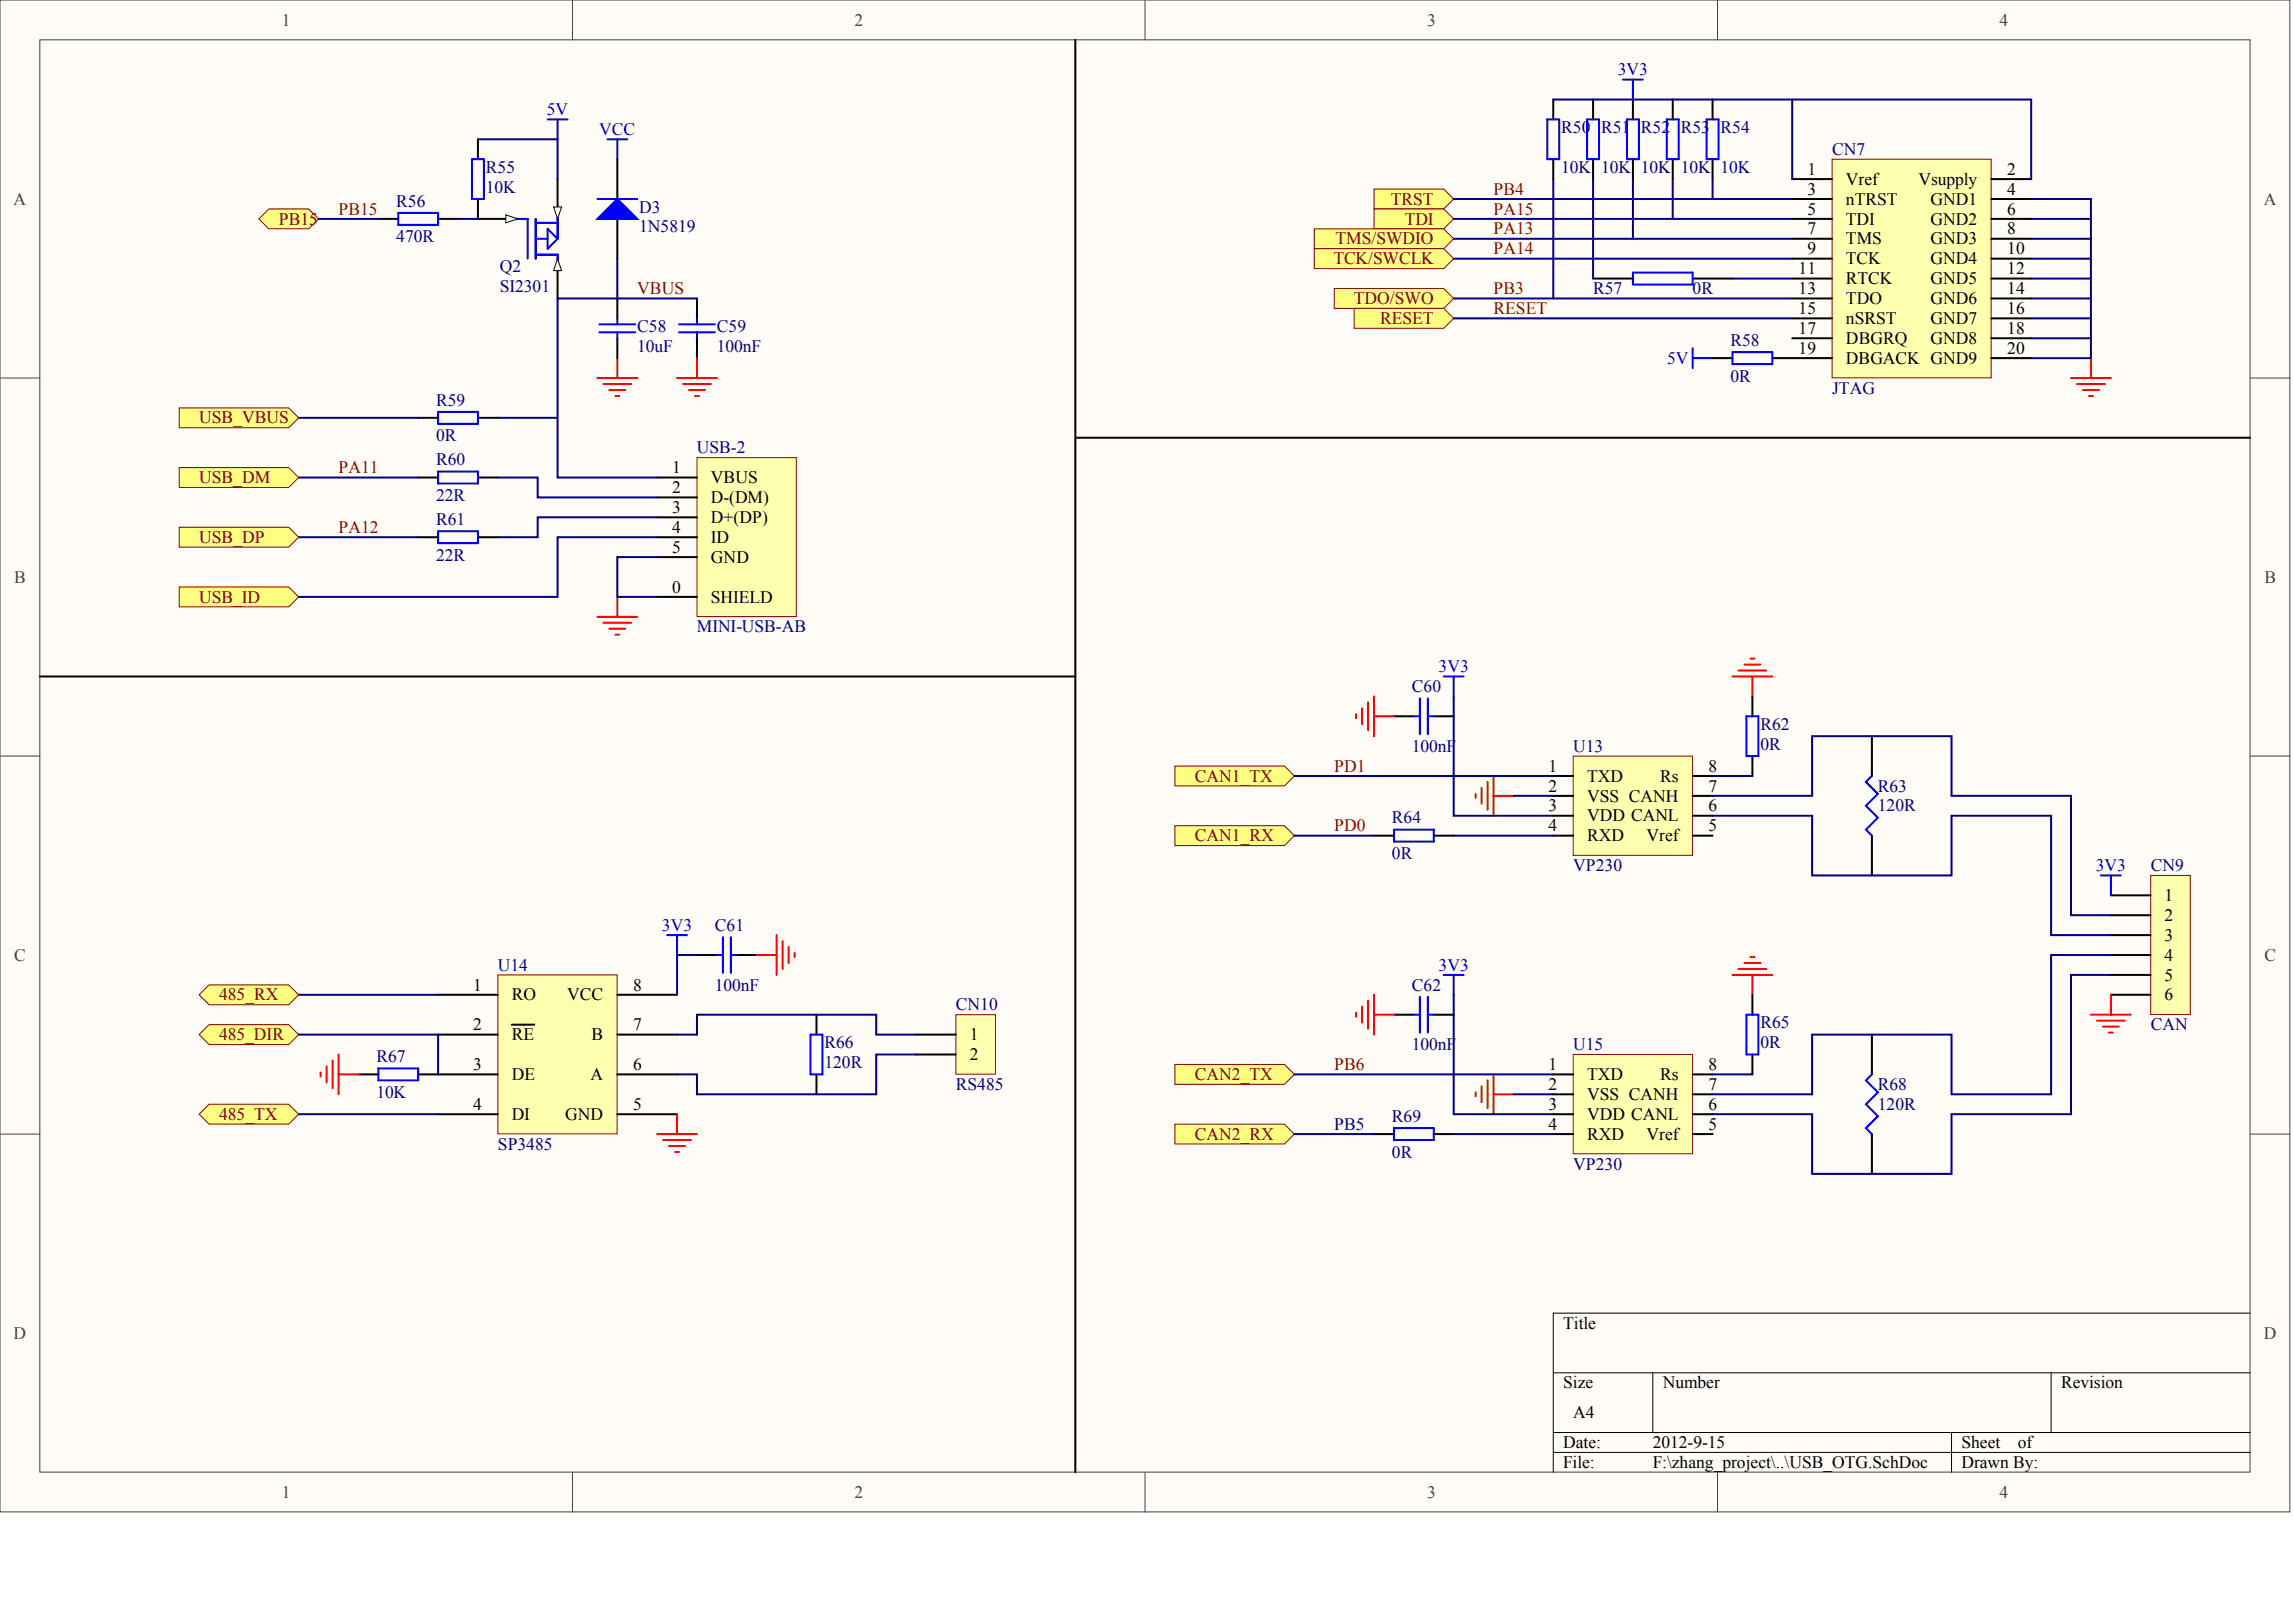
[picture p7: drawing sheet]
<svg xmlns="http://www.w3.org/2000/svg" width="840mm" height="594mm" viewBox="0 0 840 594" stroke-linecap="round" stroke-linejoin="round" font-family="sans-serif">
<defs><g id="words">
<g font-size="6.4" fill="#404040">
<text x="103.2" y="9.4">1</text>
<text x="312.9" y="9.4">2</text>
<text x="522.5" y="9.4">3</text>
<text x="732.2" y="9.4">4</text>
<text x="5" y="74.9">A</text>
<text x="828.9" y="74.9">A</text>
<text x="5.2" y="213.3">B</text>
<text x="829.1" y="213.3">B</text>
<text x="5.2" y="351.6">C</text>
<text x="829.1" y="351.6">C</text>
<text x="5" y="490">D</text>
<text x="828.9" y="490">D</text>
<text x="103.2" y="548.3">1</text>
<text x="312.9" y="548.3">2</text>
<text x="522.5" y="548.3">3</text>
<text x="732.2" y="548.3">4</text>
</g>
<g font-size="6.4" fill="#00f">
<text x="592.4" y="27.6">3V3</text>
<text x="200.2" y="42.1">5V</text>
<text x="219.4" y="49.4">VCC</text>
<text x="610.5" y="133.2">5V</text>
<text x="526.7" y="246">3V3</text>
<text x="767.4" y="318.9">3V3</text>
<text x="242.4" y="340.7">3V3</text>
<text x="526.7" y="355.3">3V3</text>
</g>
<g font-size="6.4" fill="#000080">
<text x="571.7" y="48.7">R50</text>
<text x="586.2" y="48.7">R51</text>
<text x="600.8" y="48.7">R52</text>
<text x="615.4" y="48.7">R53</text>
<text x="630" y="48.7">R54</text>
<text x="670.8" y="56.7">CN7</text>
<text x="177.9" y="63.3">R55</text>
<text x="571.7" y="63.3">10K</text>
<text x="586.2" y="63.3">10K</text>
<text x="600.8" y="63.3">10K</text>
<text x="615.4" y="63.3">10K</text>
<text x="630" y="63.3">10K</text>
<text x="177.9" y="70.5">10K</text>
<text x="145.1" y="75.6">R56</text>
<text x="234.1" y="77.8">D3</text>
<text x="145.1" y="88.7">470R</text>
<text x="234.1" y="85.1">1N5819</text>
<text x="183" y="99.7">Q2</text>
<text x="183" y="106.9">SI2301</text>
<text x="583.3" y="107.7">R57</text>
<text x="619.8" y="107.7">0R</text>
<text x="233.3" y="121.5">C58</text>
<text x="262.5" y="121.5">C59</text>
<text x="233.3" y="128.8">10uF</text>
<text x="262.5" y="128.8">100nF</text>
<text x="633.6" y="126.6">R58</text>
<text x="633.6" y="139.7">0R</text>
<text x="159.7" y="148.5">R59</text>
<text x="670.8" y="144.1">JTAG</text>
<text x="159.7" y="161.6">0R</text>
<text x="255.2" y="165.9">USB-2</text>
<text x="159.7" y="170.3">R60</text>
<text x="159.7" y="183.4">22R</text>
<text x="159.7" y="192.2">R61</text>
<text x="159.7" y="205.3">22R</text>
<text x="255.2" y="231.5">MINI-USB-AB</text>
<text x="517" y="253.3">C60</text>
<text x="644.6" y="267.2">R62</text>
<text x="517" y="275.2">100nF</text>
<text x="576" y="275.2">U13</text>
<text x="644.6" y="274.4">0R</text>
<text x="687.6" y="289.7">R63</text>
<text x="687.6" y="297">120R</text>
<text x="509.7" y="301.4">R64</text>
<text x="509.7" y="314.5">0R</text>
<text x="576" y="318.9">VP230</text>
<text x="787.5" y="318.9">CN9</text>
<text x="261.8" y="340.7">C61</text>
<text x="182.3" y="355.3">U14</text>
<text x="261.8" y="362.6">100nF</text>
<text x="517" y="362.6">C62</text>
<text x="350" y="369.8">CN10</text>
<text x="644.6" y="376.4">R65</text>
<text x="787.5" y="377.1">CAN</text>
<text x="301.9" y="383.7">R66</text>
<text x="644.6" y="383.7">0R</text>
<text x="137.8" y="388.8">R67</text>
<text x="517" y="384.4">100nF</text>
<text x="576" y="384.4">U15</text>
<text x="301.9" y="391">120R</text>
<text x="137.8" y="401.9">10K</text>
<text x="350" y="399">RS485</text>
<text x="687.6" y="399">R68</text>
<text x="687.6" y="406.3">120R</text>
<text x="488.5" y="413.5">PB5</text>
<text x="509.7" y="410.6">R69</text>
<text x="182.3" y="420.8">SP3485</text>
<text x="509.7" y="423.7">0R</text>
<text x="576" y="428.1">VP230</text>
</g>
<g font-size="6.4">
<text x="661.8" y="64">1</text>
<text x="735" y="64">2</text>
<text x="661.8" y="71.3">3</text>
<text x="675.9" y="67.6">Vref</text>
<text x="702.5" y="67.6">Vsupply</text>
<text x="735" y="71.3">4</text>
<text x="675.9" y="74.9">nTRST</text>
<text x="706.9" y="74.9">GND1</text>
<text x="661.8" y="78.5">5</text>
<text x="675.9" y="82.2">TDI</text>
<text x="706.9" y="82.2">GND2</text>
<text x="735" y="78.5">6</text>
<text x="661.8" y="85.8">7</text>
<text x="675.9" y="89.5">TMS</text>
<text x="706.9" y="89.5">GND3</text>
<text x="735" y="85.8">8</text>
<text x="661.8" y="93.1">9</text>
<text x="735" y="93.1">10</text>
<text x="658.6" y="100.4">11</text>
<text x="675.9" y="96.8">TCK</text>
<text x="706.9" y="96.8">GND4</text>
<text x="735" y="100.4">12</text>
<text x="658.6" y="107.7">13</text>
<text x="675.9" y="104">RTCK</text>
<text x="706.9" y="104">GND5</text>
<text x="735" y="107.7">14</text>
<text x="675.9" y="111.3">TDO</text>
<text x="706.9" y="111.3">GND6</text>
<text x="658.6" y="115">15</text>
<text x="675.9" y="118.6">nSRST</text>
<text x="706.9" y="118.6">GND7</text>
<text x="735" y="115">16</text>
<text x="658.6" y="122.2">17</text>
<text x="675.9" y="125.9">DBGRQ</text>
<text x="706.9" y="125.9">GND8</text>
<text x="735" y="122.2">18</text>
<text x="658.6" y="129.5">19</text>
<text x="735" y="129.5">20</text>
<text x="675.9" y="133.2">DBGACK GND9</text>
<text x="246.2" y="173.2">1</text>
<text x="260.3" y="176.9">VBUS</text>
<text x="246.2" y="180.5">2</text>
<text x="260.3" y="184.1">D-(DM)</text>
<text x="246.2" y="187.8">3</text>
<text x="260.3" y="191.4">D+(DP)</text>
<text x="246.2" y="195.1">4</text>
<text x="246.2" y="202.4">5</text>
<text x="260.3" y="198.7">ID</text>
<text x="260.3" y="206">GND</text>
<text x="246.2" y="216.9">0</text>
<text x="260.3" y="220.6">SHIELD</text>
<text x="567" y="282.5">1</text>
<text x="581.1" y="286.1">TXD</text>
<text x="607.9" y="286.1">Rs</text>
<text x="625.6" y="282.5">8</text>
<text x="567" y="289.7">2</text>
<text x="581.1" y="293.4">VSS CANH</text>
<text x="625.6" y="289.7">7</text>
<text x="567" y="297">3</text>
<text x="625.6" y="297">6</text>
<text x="567" y="304.3">4</text>
<text x="581.1" y="300.7">VDD CANL</text>
<text x="625.6" y="304.3">5</text>
<text x="581.1" y="307.9">RXD</text>
<text x="602.9" y="307.9">Vref</text>
<text x="792.6" y="329.8">1</text>
<text x="792.6" y="337.1">2</text>
<text x="792.6" y="344.4">3</text>
<text x="792.6" y="351.6">4</text>
<text x="792.6" y="358.9">5</text>
<text x="173.2" y="362.6">1</text>
<text x="231.9" y="362.6">8</text>
<text x="187.4" y="366.2">RO</text>
<text x="207.7" y="366.2">VCC</text>
<text x="792.6" y="366.2">6</text>
<text x="173.2" y="377.1">2</text>
<text x="231.9" y="377.1">7</text>
<text x="187.4" y="380.8">RE</text>
<text x="216.6" y="380.8">B</text>
<text x="355.1" y="380.8">1</text>
<text x="355.1" y="388.1">2</text>
<text x="173.2" y="391.7">3</text>
<text x="187.4" y="395.3">DE</text>
<text x="216.3" y="395.3">A</text>
<text x="231.9" y="391.7">6</text>
<text x="567" y="391.7">1</text>
<text x="581.1" y="395.3">TXD</text>
<text x="607.9" y="395.3">Rs</text>
<text x="625.6" y="391.7">8</text>
<text x="567" y="399">2</text>
<text x="625.6" y="399">7</text>
<text x="173.2" y="406.3">4</text>
<text x="231.9" y="406.3">5</text>
<text x="567" y="406.3">3</text>
<text x="581.1" y="402.6">VSS CANH</text>
<text x="625.6" y="406.3">6</text>
<text x="187.4" y="409.9">DI</text>
<text x="206.9" y="409.9">GND</text>
<text x="567" y="413.5">4</text>
<text x="581.1" y="409.9">VDD CANL</text>
<text x="625.6" y="413.5">5</text>
<text x="581.1" y="417.2">RXD</text>
<text x="602.9" y="417.2">Vref</text>
<text x="572.4" y="486.4">Title</text>
<text x="572.4" y="508.2">Size</text>
<text x="608.9" y="508.2">Number</text>
<text x="754.7" y="508.2">Revision</text>
<text x="576" y="519.1">A4</text>
<text x="572.4" y="530.1">Date:</text>
<text x="605.2" y="530.1">2012-9-15</text>
<text x="718.2" y="530.1">Sheet</text>
<text x="738.8" y="530.1">of</text>
<text x="572.4" y="537.3">File:</text>
<text x="605.2" y="537.3">F:\zhang_project\..\USB_OTG.SchDoc</text>
<text x="718.2" y="537.3">Drawn By:</text>
</g>
<g font-size="6.4" fill="#800000">
<text x="546.9" y="71.3">PB4</text>
<text x="509.2" y="74.9">TRST</text>
<text x="102.1" y="82.2">PB15</text>
<text x="124" y="78.5">PB15</text>
<text x="514.4" y="82.2">TDI</text>
<text x="546.9" y="78.5">PA15</text>
<text x="489" y="89.5">TMS/SWDIO</text>
<text x="546.9" y="85.8">PA13</text>
<text x="546.9" y="93.1">PA14</text>
<text x="488.2" y="96.8">TCK/SWCLK</text>
<text x="233.3" y="107.7">VBUS</text>
<text x="546.9" y="107.7">PB3</text>
<text x="495.7" y="111.3">TDO/SWO</text>
<text x="505.3" y="118.6">RESET</text>
<text x="546.9" y="115">RESET</text>
<text x="72.9" y="155">USB_VBUS</text>
<text x="124" y="173.2">PA11</text>
<text x="72.9" y="176.9">USB_DM</text>
<text x="124" y="195.1">PA12</text>
<text x="72.9" y="198.7">USB_DP</text>
<text x="72.9" y="220.6">USB_ID</text>
<text x="437.5" y="286.1">CAN1_TX</text>
<text x="488.5" y="282.5">PD1</text>
<text x="488.5" y="304.3">PD0</text>
<text x="437.5" y="307.9">CAN1_RX</text>
<text x="80.2" y="366.2">485_RX</text>
<text x="80.2" y="380.8">485_DIR</text>
<text x="437.5" y="395.3">CAN2_TX</text>
<text x="488.5" y="391.7">PB6</text>
<text x="80.2" y="409.9">485_TX</text>
<text x="437.5" y="417.2">CAN2_RX</text>
</g>
</g></defs>
<g fill="#fffcf8" stroke="#404040" stroke-width=".37">
<path d="M0 0h838.5v553.4h-838.5z"/>
<path d="M14.6 14.6h809.3v524.2h-809.3z"/>
</g>
<path d="M209.6 0v14.6M419.3 0v14.6M628.9 0v14.6M0 138.4h14.6M824 138.4h14.5M0 276.7h14.6M824 276.7h14.5M0 415.1h14.6M824 415.1h14.5M209.6 538.9v14.6M419.3 538.9v14.6M628.9 538.9v14.6" fill="none" stroke="#404040" stroke-width=".37"/>
<path d="M824 480.7h-255.3v58.2M568.7 502.5h255.3M605.2 502.5v21.9M751 502.5v21.9M568.7 524.4h255.3M568.7 531.6h255.3M714.6 524.4v14.5" fill="none" stroke="#000" stroke-width=".37"/>
<path d="M255.2 167.5h36.4v58.2h-36.4z" fill="#ffffb0" stroke="#800000" stroke-width=".37"/>
<path d="M153.1 152.9h7.3M175 152.9h7.3M153.1 174.8h7.3M175 174.8h7.3M240.6 174.8h14.6M153.1 196.6h7.3M175 196.6h7.3M240.6 182.1h14.6M240.6 189.4h14.6M240.6 196.6h14.6M240.6 203.9h14.6M240.6 218.5h14.6" fill="none" stroke="#000" stroke-width=".73"/>
<path d="M226 218.5v7.3M218.7 225.8h14.6M220.9 228h10.2M223.1 230.1h5.9M225.3 232.3h1.5" fill="none" stroke="#f00" stroke-width=".73"/>
<path d="M160.4 150.8h14.6v4.3h-14.6zM160.4 172.6h14.6v4.4h-14.6zM160.4 194.5h14.6v4.3h-14.6z" fill="none" stroke="#00f" stroke-width=".73"/>
<path d="M109.4 152.9h43.7M182.3 152.9h21.9M109.4 174.8h43.7M182.3 174.8h14.6v7.3h43.7M109.4 196.6h43.7M240.6 189.4h-43.7v7.2h-14.6" fill="none" stroke="#000080" stroke-width=".73"/>
<g fill="#ffff80" stroke="#800000" stroke-width=".37">
<path d="M65.6 149.3h40.1l3.7 3.6-3.7 3.7h-40.1z" fill-rule="evenodd"/>
<path d="M65.6 171.2h40.1l3.7 3.6-3.7 3.6h-40.1z" fill-rule="evenodd"/>
<path d="M65.6 193h40.1l3.7 3.6-3.7 3.7h-40.1z" fill-rule="evenodd"/>
<path d="M65.6 214.8h40.1l3.7 3.7-3.7 3.6h-40.1z" fill-rule="evenodd"/>
</g>
<path d="M175 80.1h14.6" fill="none" stroke="#000" stroke-width=".73"/>
<path d="M185.2 78.7l4.4 1.4-4.4 1.5z" fill="#fffcf8" stroke="#000" stroke-width=".37"/>
<path d="M204.2 94.7v14.5" fill="none" stroke="#000" stroke-width=".73"/>
<path d="M204.2 94.7l1.4 4.4h-2.9z" fill="#fffcf8" stroke="#000" stroke-width=".37"/>
<path d="M204.2 65.6v14.5" fill="none" stroke="#000" stroke-width=".73"/>
<path d="M202.7 75.7h2.9l-1.4 4.4z" fill="#fffcf8" stroke="#000" stroke-width=".37"/>
<g fill="none" stroke="#00f" stroke-width=".73">
<path d="M172.8 58.3h4.4v14.5h-4.4zM200.5 43.7h7.3M204.2 43.7v7.3M145.8 77.9h14.6v4.4h-14.6zM189.6 80.1h3.6v14.6M196.1 80.1v14.6M196.1 93.2h8.1v1.5M196.1 81.6h8.1M196.1 87.4h4.4M200.5 83.8l3.7 3.6-3.7 3.6zM204.2 80.1v7.3M248.6 118.7h13.2"/>
<path d="M255.2 116.5v2.2M248.6 121.6h13.2M255.2 121.6v2.2"/>
</g>
<path d="M175 51v7.3M175 72.8v7.3M138.5 80.1h7.3M160.4 80.1h7.3M255.2 109.2v7.3M255.2 123.8v7.3" fill="none" stroke="#000" stroke-width=".73"/>
<path d="M218.7 138.4h14.6M226 131.1v7.3M220.9 140.6h10.2M223.1 142.7h5.9M225.3 144.9h1.5" fill="none" stroke="#f00" stroke-width=".73"/>
<path d="M94.8 80.1l3.6-3.6h14.6l3.7 3.6-3.7 3.7h-14.6z" fill-rule="evenodd" fill="#ffff80" stroke="#800000" stroke-width=".37"/>
<path d="M226 58.3v14.5M226 80.1v14.6M226 109.2v7.3M226 123.8v7.3" fill="none" stroke="#000" stroke-width=".73"/>
<path d="M222.4 51h7.3M226 51v7.3M218.7 72.8h14.6M219.5 118.7h13.1M226 116.5v2.2M219.5 121.6h13.1M226 121.6v2.2" fill="none" stroke="#00f" stroke-width=".73"/>
<path d="M247.9 138.4h14.6M255.2 131.1v7.3M250.1 140.6h10.2M252.3 142.7h5.8M254.5 144.9h1.4" fill="none" stroke="#f00" stroke-width=".73"/>
<path d="M175 51h29.2v14.6M116.7 80.1h21.8M167.7 80.1h7.3M226 94.7v14.5M255.2 109.2h-51v65.6h36.4M240.6 196.6h-36.4v21.9h-94.8M240.6 203.9h-14.6v14.6h14.6" fill="none" stroke="#000080" stroke-width=".73"/>
<path d="M218.7 80.1l7.3-7.3 7.3 7.3z" fill="#00f" stroke="#00f" stroke-width=".73"/>
<path d="M670.8 58.3h58.3v80h-58.3z" fill="#ffffb0" stroke="#800000" stroke-width=".37"/>
<g fill="none" stroke="#000" stroke-width=".73">
<path d="M568.7 36.4v7.3M583.3 36.4v7.3M597.9 36.4v7.3M612.5 36.4v7.3M627.1 36.4v7.3M568.7 58.3v7.3M583.3 58.3v7.3M597.9 58.3v7.3M612.5 58.3v7.3M627.1 58.3v7.3M656.2 65.6h14.6M656.2 72.8h14.6"/>
<path d="M729.2 65.6h14.5M729.2 72.8h14.5M656.2 80.1h14.6M656.2 87.4h14.6M656.2 94.7h14.6M729.2 80.1h14.5M729.2 87.4h14.5M729.2 94.7h14.5M583.3 102h14.6M619.8 102h14.6M656.2 102h14.6M656.2 109.2h14.6"/>
<path d="M656.2 116.5h14.6M729.2 102h14.5M729.2 109.2h14.5M729.2 116.5h14.5M627.1 131.1h7.3M649 131.1h21.8M656.2 123.8h14.6M729.2 123.8h14.5M729.2 131.1h14.5"/>
</g>
<path d="M758.3 138.4h14.6M765.6 131.1v7.3M760.5 140.6h10.2M762.7 142.7h5.8M764.9 144.9h1.4" fill="none" stroke="#f00" stroke-width=".73"/>
<path d="M594.3 29.1h7.3M597.9 29.1v7.3M566.6 43.7h4.3v14.6h-4.3zM581.1 43.7h4.4v14.6h-4.4zM595.7 43.7h4.4v14.6h-4.4zM610.3 43.7h4.4v14.6h-4.4zM624.9 43.7h4.4v14.6h-4.4zM597.9 99.8h21.9v4.4h-21.9zM619.8 127.5v7.2M619.8 131.1h7.3M634.4 128.9h14.6v4.4h-14.6z" fill="none" stroke="#00f" stroke-width=".73"/>
<path d="M656.2 36.4v29.2M634.4 102h21.8" fill="none" stroke="#000080" stroke-width=".73"/>
<g fill="#ffff80" stroke="#800000" stroke-width=".37">
<path d="M503.1 69.2h25.5l3.7 3.6-3.7 3.7h-25.5z" fill-rule="evenodd"/>
<path d="M503.1 76.5h25.5l3.7 3.6-3.7 3.7h-25.5z" fill-rule="evenodd"/>
<path d="M481.2 83.8h47.4l3.7 3.6-3.7 3.6h-47.4z" fill-rule="evenodd"/>
<path d="M481.2 91h47.4l3.7 3.7-3.7 3.6h-47.4z" fill-rule="evenodd"/>
<path d="M488.5 105.6h40.1l3.7 3.6-3.7 3.7h-40.1z" fill-rule="evenodd"/>
<path d="M495.8 112.9h32.8l3.7 3.6-3.7 3.7h-32.8z" fill-rule="evenodd"/>
</g>
<g fill="none" stroke="#000080" stroke-width=".73">
<path d="M568.7 36.4h175v29.2M532.3 72.8h123.9M568.7 65.6v43.6M583.3 65.6v36.4M597.9 65.6v21.8M612.5 65.6v14.5M627.1 65.6v7.2M743.7 72.8h21.9v58.3h-21.9M532.3 80.1h123.9M532.3 87.4h123.9M532.3 94.7h123.9M743.7 80.1h21.9"/>
<path d="M743.7 87.4h21.9M743.7 94.7h21.9M532.3 109.2h123.9M532.3 116.5h123.9M743.7 102h21.9M743.7 109.2h21.9M743.7 116.5h21.9M743.7 123.8h21.9"/>
</g>
<path d="M576 276.7h43.7v36.4h-43.7z" fill="#ffffb0" stroke="#800000" stroke-width=".37"/>
<path d="M568.7 284h7.3M568.7 291.3h7.3M568.7 298.6h7.3M619.8 284h7.3M619.8 291.3h7.3M619.8 298.6h7.3M568.7 305.9h7.3M619.8 305.9h7.3" fill="none" stroke="#000" stroke-width=".73"/>
<path d="M634.4 247.6h14.6M636.6 245.4h10.2M638.7 243.2h5.9M640.9 241.1h1.5M641.7 247.6v7.3M540.3 290.6v1.4M542.5 288.4v5.8M544.7 286.2v10.2M546.9 284v14.6M546.9 291.3h7.3" fill="none" stroke="#f00" stroke-width=".73"/>
<path d="M554.2 291.3h14.5" fill="none" stroke="#000080" stroke-width=".73"/>
<path d="M528.6 247.6h7.3M532.3 247.6v7.3" fill="none" stroke="#00f" stroke-width=".73"/>
<g fill="#ffff80" stroke="#800000" stroke-width=".37">
<path d="M430.2 280.4h40.1l3.7 3.6-3.7 3.7h-40.1z" fill-rule="evenodd"/>
<path d="M430.2 302.2h40.1l3.7 3.7-3.7 3.6h-40.1z" fill-rule="evenodd"/>
</g>
<path d="M641.7 254.9v7.3M641.7 276.7v7.3M685.4 269.5v14.5M685.4 305.9v14.5" fill="none" stroke="#000" stroke-width=".73"/>
<path d="M639.5 262.2h4.4v14.5h-4.4zM685.4 284l-2.2 2.2 4.4 4.4-4.4 4.4 4.4 4.3-4.4 4.4 2.2 2.2" fill="none" stroke="#00f" stroke-width=".73"/>
<path d="M627.1 284h14.6" fill="none" stroke="#000080" stroke-width=".73"/>
<path d="M576 386h43.7v36.3h-43.7z" fill="#ffffb0" stroke="#800000" stroke-width=".37"/>
<path d="M568.7 393.3h7.3M619.8 393.3h7.3M568.7 400.6h7.3M568.7 407.8h7.3M568.7 415.1h7.3M619.8 400.6h7.3M619.8 407.8h7.3M619.8 415.1h7.3" fill="none" stroke="#000" stroke-width=".73"/>
<path d="M634.4 356.9h14.6M636.6 354.7h10.2M638.7 352.5h5.9M640.9 350.3h1.5M641.7 356.9v7.2M540.3 399.8v1.5M542.5 397.6v5.9M544.7 395.5v10.1M546.9 393.3v14.5M546.9 400.6h7.3" fill="none" stroke="#f00" stroke-width=".73"/>
<path d="M554.2 400.6h14.5" fill="none" stroke="#000080" stroke-width=".73"/>
<path d="M528.6 356.9h7.3M532.3 356.9v7.2" fill="none" stroke="#00f" stroke-width=".73"/>
<g fill="#ffff80" stroke="#800000" stroke-width=".37">
<path d="M430.2 389.6h40.1l3.7 3.7-3.7 3.6h-40.1z" fill-rule="evenodd"/>
<path d="M430.2 411.5h40.1l3.7 3.6-3.7 3.7h-40.1z" fill-rule="evenodd"/>
</g>
<path d="M510.4 262.2h7.3M525 262.2h7.3M503.1 305.9h7.3M525 305.9h7.3M510.4 371.4h7.3M525 371.4h7.3M641.7 364.1v7.3M685.4 378.7v14.6M641.7 386v7.3M503.1 415.1h7.3M525 415.1h7.3M685.4 415.1v14.6" fill="none" stroke="#000" stroke-width=".73"/>
<path d="M519.9 255.6v13.1M522.8 255.6v13.1M517.7 262.2h2.2M522.8 262.2h2.2M510.4 303.7h14.6v4.4h-14.6zM517.7 371.4h2.2M519.9 364.9v13.1M522.8 371.4h2.2M522.8 364.9v13.1M639.5 371.4h4.4v14.6h-4.4zM685.4 393.3l-2.2 2.2 4.4 4.3-4.4 4.4 4.4 4.4-4.4 4.3 2.2 2.2M510.4 412.9h14.6v4.4h-14.6z" fill="none" stroke="#00f" stroke-width=".73"/>
<path d="M474 305.9h29.1M532.3 305.9h36.4M627.1 393.3h14.6M474 415.1h29.1M532.3 415.1h36.4" fill="none" stroke="#000080" stroke-width=".73"/>
<path d="M498.7 259.3v5.8M500.9 257.1v10.2M503.1 254.9v14.6M496.6 261.5v1.4M503.1 262.2h7.3M496.6 370.7v1.5M498.7 368.5v5.8M500.9 366.3v10.2M503.1 364.1v14.6M503.1 371.4h7.3" fill="none" stroke="#f00" stroke-width=".73"/>
<path d="M787.5 320.4h14.5v50.9h-14.5z" fill="#ffffb0" stroke="#800000" stroke-width=".37"/>
<path d="M772.9 327.7h14.6M772.9 335h14.6M772.9 342.3h14.6M772.9 349.6h14.6M772.9 356.9h14.6M772.9 364.1h14.6" fill="none" stroke="#000" stroke-width=".73"/>
<path d="M769.3 320.4h7.3M772.9 320.4v7.3" fill="none" stroke="#00f" stroke-width=".73"/>
<path d="M765.6 371.4h14.6M767.8 373.6h10.2M770 375.8h5.8M772.2 378h1.4M772.9 364.1v7.3" fill="none" stroke="#f00" stroke-width=".73"/>
<path d="M182.3 356.9h43.7v58.1h-43.7z" fill="#ffffb0" stroke="#800000" stroke-width=".37"/>
<path d="M160.4 364.1h21.9M160.4 378.7h21.9M187.4 375.1h8.2M226 364.1h21.9M226 378.7h21.9M160.4 393.3h21.9M226 393.3h21.9M160.4 407.8h21.9M226 407.8h21.9" fill="none" stroke="#000" stroke-width=".73"/>
<path d="M350 371.4h14.5v21.8h-14.5z" fill="#ffffb0" stroke="#800000" stroke-width=".37"/>
<path d="M335.4 378.7h14.6M335.4 386h14.6" fill="none" stroke="#000" stroke-width=".73"/>
<path d="M244.3 342.3h7.3M247.9 342.3v7.3" fill="none" stroke="#00f" stroke-width=".73"/>
<path d="M240.6 415.1h14.6M242.8 417.3h10.2M245 419.5h5.8M247.9 407.8v7.3M247.2 421.7h1.4" fill="none" stroke="#f00" stroke-width=".73"/>
<path d="M109.4 364.1h51M109.4 407.8h51" fill="none" stroke="#000080" stroke-width=".73"/>
<g fill="#ffff80" stroke="#800000" stroke-width=".37">
<path d="M72.9 364.1l3.7-3.6h29.1l3.7 3.6-3.7 3.7h-29.1z" fill-rule="evenodd"/>
<path d="M72.9 407.8l3.7-3.6h29.1l3.7 3.6-3.7 3.7h-29.1z" fill-rule="evenodd"/>
</g>
<path d="M131.2 393.3h7.3M153.1 393.3h7.3" fill="none" stroke="#000" stroke-width=".73"/>
<path d="M138.5 391.1h14.6v4.4h-14.6z" fill="none" stroke="#00f" stroke-width=".73"/>
<path d="M117.4 392.5v1.5M119.6 390.4v5.8M121.8 388.2v10.2M124 386v14.6M124 393.3h7.2" fill="none" stroke="#f00" stroke-width=".73"/>
<path d="M72.9 378.7l3.7-3.6h29.1l3.7 3.6-3.7 3.6h-29.1z" fill-rule="evenodd" fill="#ffff80" stroke="#800000" stroke-width=".37"/>
<path d="M393.7 14.6v524.3M393.7 160.2h430.3M14.6 247.6h379.1M255.2 349.6h7.3M269.8 349.6h7.3M299 371.4v7.3M299 393.3v7.3" fill="none" stroke="#000" stroke-width=".73"/>
<path d="M262.5 349.6h2.2M264.7 343v13.1M267.6 349.6h2.2M267.6 343v13.1M296.8 378.7h4.3v14.6h-4.3z" fill="none" stroke="#00f" stroke-width=".73"/>
<path d="M277.1 349.6h7.3M284.4 342.3v14.6M286.6 344.5v10.2M288.7 346.7v5.8M290.9 348.8v1.5" fill="none" stroke="#f00" stroke-width=".73"/>
<path d="M532.3 254.9v43.7h36.4M474 284h94.7M627.1 291.3h36.4v-21.8h51.1v21.8h43.7v43.7h14.6M627.1 298.6h36.4v21.8h51.1v-21.8h36.4v43.7h21.9M255.2 349.6h-7.3v14.5M772.9 349.6h-21.9v51h-36.4v-21.9h-51.1v21.9h-36.4M772.9 356.9h-14.6v50.9h-43.7v21.9h-51.1v-21.9h-36.4M109.4 378.7h51v14.6M247.9 378.7h7.3v-7.3h65.6v7.3h14.6M532.3 364.1v43.7h36.4M335.4 386h-14.6v14.6h-65.6v-7.3h-7.3M474 393.3h94.7" fill="none" stroke="#000080" stroke-width=".73"/>
<use href="#words"/>
</svg>
